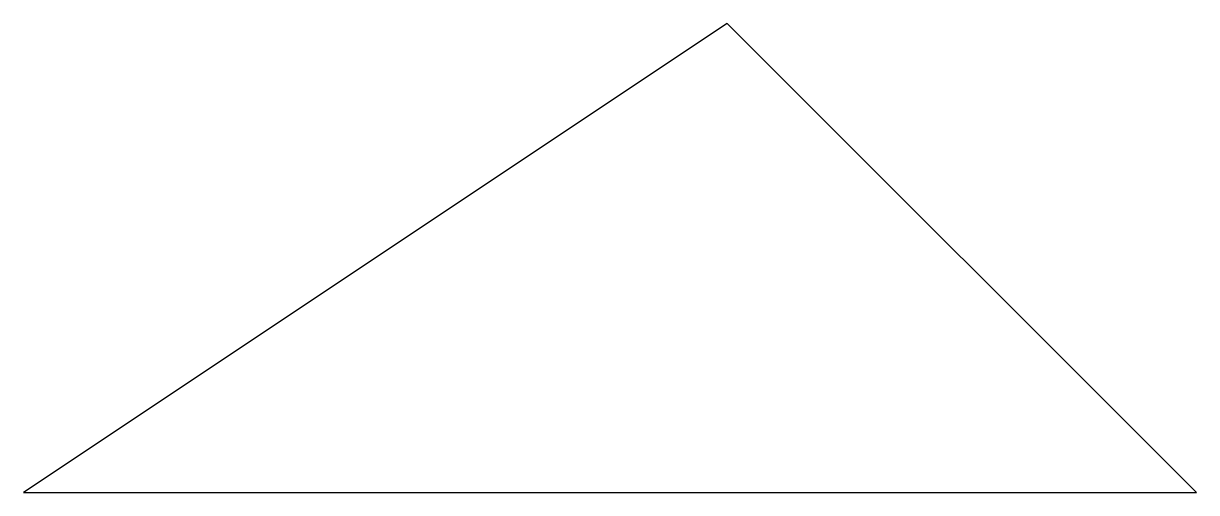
# Model space of a CAD drawing. Header units: millimetres. Extents: x 50 to 300, y 50 to 150.
import ezdxf

# ---------------------------------------------------------------- set-up
doc = ezdxf.new("R2010")
doc.units = ezdxf.units.MM

msp = doc.modelspace()

# ---------------------------------------------------------------- linework, layer by layer
for p, q in [((200, 150), (50, 50)), ((300, 50), (200, 150)), ((50, 50), (300, 50))]:
    msp.add_line(p, q)

doc.saveas('drawing.dxf')
